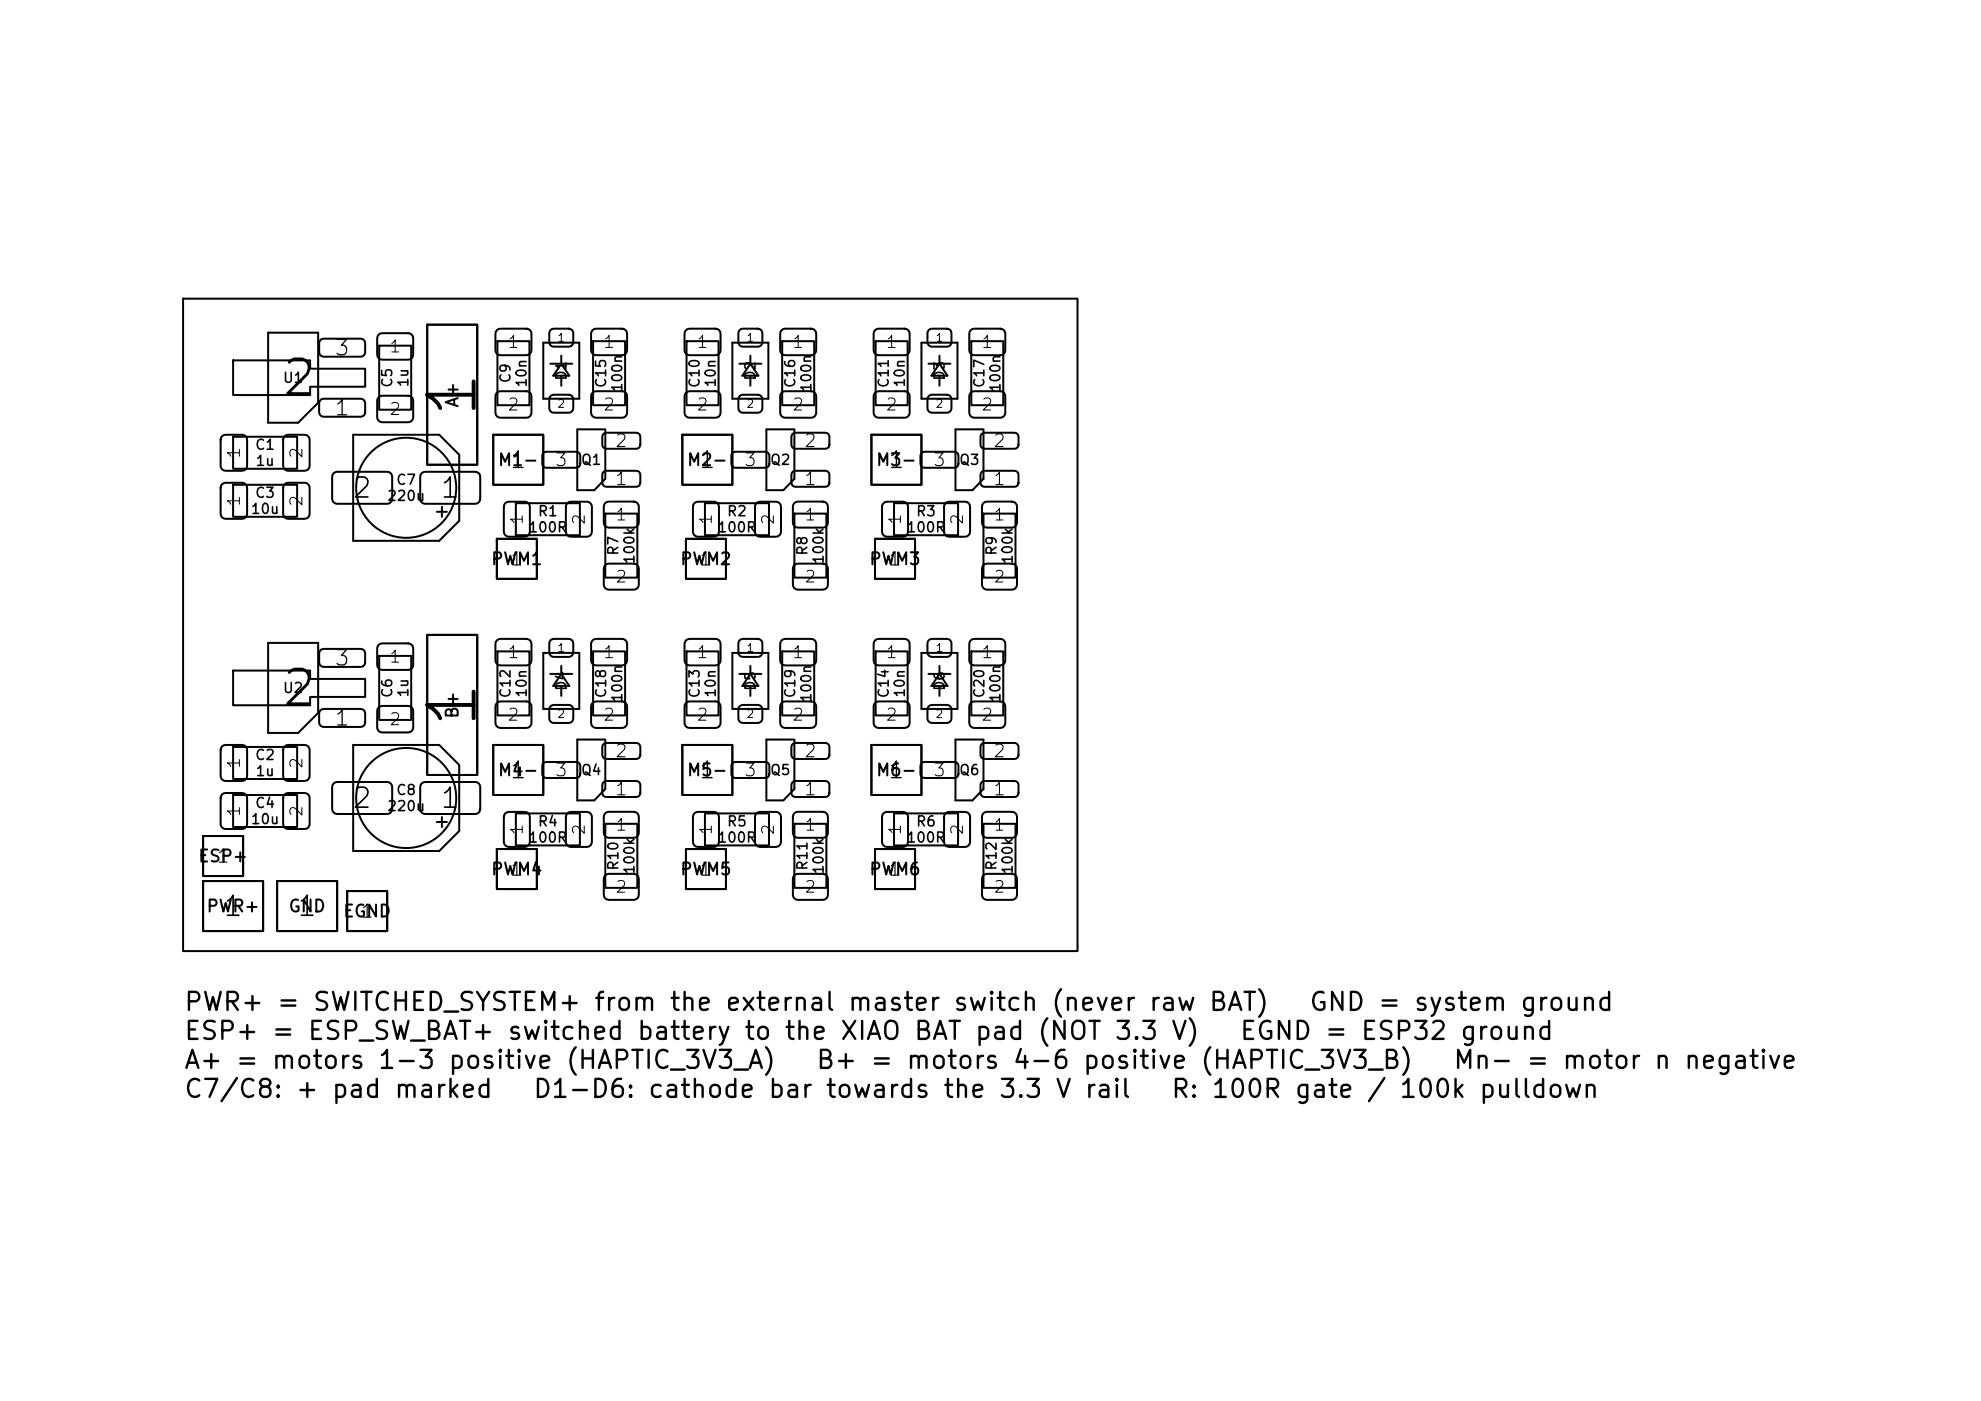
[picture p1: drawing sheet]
<svg xmlns="http://www.w3.org/2000/svg" width="297mm" height="210mm" viewBox="0 0 297 210" stroke-linecap="round" stroke-linejoin="round" font-family="sans-serif">
<defs><g id="words">
<g font-size="7">
<text x="73.1" y="63.2" transform="rotate(-90 73.1 63.2)">1</text>
<text x="73.1" y="109.7" transform="rotate(-90 73.1 109.7)">1</text>
</g>
<g font-size="5.2">
<text x="41.9" y="60.6">2</text>
<text x="41.9" y="107.1">2</text>
</g>
<g font-size="3">
<text x="52.6" y="75.4">2</text>
<text x="65.8" y="75.4">1</text>
<text x="52.6" y="121.9">2</text>
<text x="65.8" y="121.9">1</text>
<text x="33.2" y="138.1">1</text>
<text x="44.3" y="138.1">1</text>
</g>
<g font-size="2.7">
<text x="27.4" y="152.2">PWR+ = SWITCHED_SYSTEM+ from the external master switch (never raw BAT)</text>
<text x="196.1" y="152.2">GND = system ground</text>
<text x="27.4" y="156.5">ESP+ = ESP_SW_BAT+ switched battery to the XIAO BAT pad (NOT 3.3 V)</text>
<text x="27.4" y="160.9">A+ = motors 1-3 positive (HAPTIC_3V3_A)</text>
<text x="122.2" y="160.9">B+ = motors 4-6 positive (HAPTIC_3V3_B)</text>
<text x="185.7" y="156.5">EGND = ESP32 ground</text>
<text x="217.7" y="160.9">Mn- = motor n negative</text>
<text x="27.4" y="165.2">C7/C8: + pad marked</text>
<text x="79.7" y="165.2">D1-D6: cathode bar towards the 3.3 V rail</text>
<text x="175.4" y="165.2">R: 100R gate / 100k pulldown</text>
</g>
<g font-size="2.5">
<text x="76.3" y="70.8">1</text>
<text x="104.6" y="70.8">1</text>
<text x="133" y="70.8">1</text>
<text x="76.3" y="117.3">1</text>
<text x="104.6" y="117.3">1</text>
<text x="133" y="117.3">1</text>
</g>
<g font-size="2.3">
<text x="50" y="53.9">3</text>
<text x="50" y="62.9">1</text>
<text x="50" y="100.4">3</text>
<text x="50" y="109.4">1</text>
</g>
<g font-size="2">
<text x="76.3" y="85.3">1</text>
<text x="104.7" y="85.3">1</text>
<text x="133" y="85.3">1</text>
<text x="32.3" y="129.8">1</text>
<text x="76.3" y="131.8">1</text>
<text x="104.7" y="131.8">1</text>
<text x="133" y="131.8">1</text>
<text x="53.9" y="138.1">1</text>
</g>
<g font-size="1.9">
<text x="83.1" y="70.4">3</text>
<text x="92.1" y="67.5">2</text>
<text x="111.4" y="70.4">3</text>
<text x="120.4" y="67.5">2</text>
<text x="139.8" y="70.4">3</text>
<text x="148.8" y="67.5">2</text>
<text x="92.1" y="73.2">1</text>
<text x="120.4" y="73.2">1</text>
<text x="148.8" y="73.2">1</text>
<text x="83.1" y="116.9">3</text>
<text x="92.1" y="119.7">1</text>
<text x="92.1" y="114">2</text>
<text x="111.4" y="116.9">3</text>
<text x="120.4" y="119.7">1</text>
<text x="120.4" y="114">2</text>
<text x="139.8" y="116.9">3</text>
<text x="148.8" y="119.7">1</text>
<text x="148.8" y="114">2</text>
</g>
<g font-size="1.8">
<text x="58.2" y="53.3">1</text>
<text x="75.9" y="52.6">1</text>
<text x="90.3" y="52.6">1</text>
<text x="104.3" y="52.6">1</text>
<text x="118.6" y="52.6">1</text>
<text x="132.6" y="52.6">1</text>
<text x="147" y="52.6">1</text>
<text x="58.2" y="62.7">2</text>
<text x="69.2" y="61.2" transform="rotate(-90 69.2 61.2)">A+</text>
<text x="75.9" y="62">2</text>
<text x="90.3" y="62">2</text>
<text x="104.3" y="62">2</text>
<text x="118.6" y="62">2</text>
<text x="132.6" y="62">2</text>
<text x="147" y="62">2</text>
<text x="36.4" y="68.9" transform="rotate(-90 36.4 68.9)">1</text>
<text x="45.8" y="68.9" transform="rotate(-90 45.8 68.9)">2</text>
<text x="74.5" y="70.3">M1-</text>
<text x="102.9" y="70.3">M2-</text>
<text x="131.2" y="70.3">M3-</text>
<text x="36.4" y="76.1" transform="rotate(-90 36.4 76.1)">1</text>
<text x="45.8" y="76.1" transform="rotate(-90 45.8 76.1)">2</text>
<text x="73.5" y="85.1">PWM1</text>
<text x="101.8" y="85.1">PWM2</text>
<text x="130.2" y="85.1">PWM3</text>
<text x="58.2" y="99.8">1</text>
<text x="75.9" y="99.1">1</text>
<text x="90.3" y="99.1">1</text>
<text x="104.3" y="99.1">1</text>
<text x="118.6" y="99.1">1</text>
<text x="132.6" y="99.1">1</text>
<text x="147" y="99.1">1</text>
<text x="69.2" y="107.9" transform="rotate(-90 69.2 107.9)">B+</text>
<text x="58.2" y="109.2">2</text>
<text x="75.9" y="108.5">2</text>
<text x="90.3" y="108.5">2</text>
<text x="104.3" y="108.5">2</text>
<text x="118.6" y="108.5">2</text>
<text x="132.6" y="108.5">2</text>
<text x="147" y="108.5">2</text>
<text x="36.4" y="115.4" transform="rotate(-90 36.4 115.4)">1</text>
<text x="45.8" y="115.4" transform="rotate(-90 45.8 115.4)">2</text>
<text x="74.5" y="116.8">M4-</text>
<text x="102.9" y="116.8">M5-</text>
<text x="131.2" y="116.8">M6-</text>
<text x="36.4" y="122.6" transform="rotate(-90 36.4 122.6)">1</text>
<text x="45.8" y="122.6" transform="rotate(-90 45.8 122.6)">2</text>
<text x="29.6" y="129.7">ESP+</text>
<text x="73.5" y="131.6">PWM4</text>
<text x="101.8" y="131.6">PWM5</text>
<text x="130.2" y="131.6">PWM6</text>
<text x="30.8" y="137.2">PWR+</text>
<text x="43.1" y="137.2">GND</text>
<text x="51.3" y="137.9">EGND</text>
</g>
<g font-size="1.7">
<text x="78.8" y="78.8" transform="rotate(-90 78.8 78.8)">1</text>
<text x="88.1" y="78.8" transform="rotate(-90 88.1 78.8)">2</text>
<text x="92.1" y="78.5">1</text>
<text x="107.2" y="78.8" transform="rotate(-90 107.2 78.8)">1</text>
<text x="116.5" y="78.8" transform="rotate(-90 116.5 78.8)">2</text>
<text x="120.5" y="78.5">1</text>
<text x="135.5" y="78.8" transform="rotate(-90 135.5 78.8)">1</text>
<text x="144.8" y="78.8" transform="rotate(-90 144.8 78.8)">2</text>
<text x="148.8" y="78.5">1</text>
<text x="92.1" y="87.8">2</text>
<text x="120.5" y="87.8">2</text>
<text x="148.8" y="87.8">2</text>
<text x="78.8" y="125.3" transform="rotate(-90 78.8 125.3)">1</text>
<text x="88.1" y="125.3" transform="rotate(-90 88.1 125.3)">2</text>
<text x="92.1" y="125">1</text>
<text x="107.2" y="125.3" transform="rotate(-90 107.2 125.3)">1</text>
<text x="116.5" y="125.3" transform="rotate(-90 116.5 125.3)">2</text>
<text x="120.5" y="125">1</text>
<text x="135.5" y="125.3" transform="rotate(-90 135.5 125.3)">1</text>
<text x="144.8" y="125.3" transform="rotate(-90 144.8 125.3)">2</text>
<text x="148.8" y="125">1</text>
<text x="92.1" y="134.3">2</text>
<text x="120.5" y="134.3">2</text>
<text x="148.8" y="134.3">2</text>
</g>
<g font-size="1.5">
<text x="42.3" y="57.8">U1</text>
<text x="59.2" y="58.2" transform="rotate(-90 59.2 58.2)">C5</text>
<text x="61.6" y="58.2" transform="rotate(-90 61.6 58.2)">1u</text>
<text x="76.9" y="57.6" transform="rotate(-90 76.9 57.6)">C9</text>
<text x="79.3" y="58.2" transform="rotate(-90 79.3 58.2)">10n</text>
<text x="85.3" y="57.2" transform="rotate(-90 85.3 57.2)">D1</text>
<text x="91.2" y="58.3" transform="rotate(-90 91.2 58.3)">C15</text>
<text x="93.7" y="58.9" transform="rotate(-90 93.7 58.9)">100n</text>
<text x="105.3" y="58.3" transform="rotate(-90 105.3 58.3)">C10</text>
<text x="107.7" y="58.2" transform="rotate(-90 107.7 58.2)">10n</text>
<text x="113.6" y="57.2" transform="rotate(-90 113.6 57.2)">D2</text>
<text x="119.6" y="58.3" transform="rotate(-90 119.6 58.3)">C16</text>
<text x="122" y="58.9" transform="rotate(-90 122 58.9)">100n</text>
<text x="133.6" y="58.3" transform="rotate(-90 133.6 58.3)">C11</text>
<text x="136" y="58.2" transform="rotate(-90 136 58.2)">10n</text>
<text x="142" y="57.2" transform="rotate(-90 142 57.2)">D3</text>
<text x="147.9" y="58.3" transform="rotate(-90 147.9 58.3)">C17</text>
<text x="150.4" y="58.9" transform="rotate(-90 150.4 58.9)">100n</text>
<text x="38.1" y="67.8">C1</text>
<text x="38.2" y="70.2">1u</text>
<text x="87" y="70.1">Q1</text>
<text x="115.3" y="70.1">Q2</text>
<text x="143.7" y="70.1">Q3</text>
<text x="37.5" y="77.4">10u</text>
<text x="38.1" y="75">C3</text>
<text x="57.9" y="75.5">220u</text>
<text x="59.3" y="73">C7</text>
<text x="80.5" y="77.8">R1</text>
<text x="108.9" y="77.8">R2</text>
<text x="137.2" y="77.8">R3</text>
<text x="79.1" y="80.2">100R</text>
<text x="93.1" y="83.4" transform="rotate(-90 93.1 83.4)">R7</text>
<text x="107.4" y="80.2">100R</text>
<text x="121.4" y="83.4" transform="rotate(-90 121.4 83.4)">R8</text>
<text x="135.8" y="80.2">100R</text>
<text x="149.8" y="83.4" transform="rotate(-90 149.8 83.4)">R9</text>
<text x="95.5" y="84.7" transform="rotate(-90 95.5 84.7)">100k</text>
<text x="123.8" y="84.7" transform="rotate(-90 123.8 84.7)">100k</text>
<text x="152.2" y="84.7" transform="rotate(-90 152.2 84.7)">100k</text>
<text x="42.3" y="104.3">U2</text>
<text x="59.2" y="104.7" transform="rotate(-90 59.2 104.7)">C6</text>
<text x="61.6" y="104.7" transform="rotate(-90 61.6 104.7)">1u</text>
<text x="76.9" y="104.8" transform="rotate(-90 76.9 104.8)">C12</text>
<text x="79.3" y="104.7" transform="rotate(-90 79.3 104.7)">10n</text>
<text x="85.3" y="103.7" transform="rotate(-90 85.3 103.7)">D4</text>
<text x="91.2" y="104.8" transform="rotate(-90 91.2 104.8)">C18</text>
<text x="93.7" y="105.4" transform="rotate(-90 93.7 105.4)">100n</text>
<text x="105.3" y="104.8" transform="rotate(-90 105.3 104.8)">C13</text>
<text x="107.7" y="104.7" transform="rotate(-90 107.7 104.7)">10n</text>
<text x="113.6" y="103.7" transform="rotate(-90 113.6 103.7)">D5</text>
<text x="119.6" y="104.8" transform="rotate(-90 119.6 104.8)">C19</text>
<text x="122" y="105.4" transform="rotate(-90 122 105.4)">100n</text>
<text x="133.6" y="104.8" transform="rotate(-90 133.6 104.8)">C14</text>
<text x="136" y="104.7" transform="rotate(-90 136 104.7)">10n</text>
<text x="142" y="103.7" transform="rotate(-90 142 103.7)">D6</text>
<text x="147.9" y="104.8" transform="rotate(-90 147.9 104.8)">C20</text>
<text x="150.4" y="105.4" transform="rotate(-90 150.4 105.4)">100n</text>
<text x="38.1" y="114.3">C2</text>
<text x="38.2" y="116.7">1u</text>
<text x="59.3" y="119.5">C8</text>
<text x="87" y="116.6">Q4</text>
<text x="115.3" y="116.6">Q5</text>
<text x="143.7" y="116.6">Q6</text>
<text x="37.5" y="123.9">10u</text>
<text x="38.1" y="121.5">C4</text>
<text x="57.9" y="122">220u</text>
<text x="80.5" y="124.3">R4</text>
<text x="108.9" y="124.3">R5</text>
<text x="137.2" y="124.3">R6</text>
<text x="79.1" y="126.7">100R</text>
<text x="93.1" y="130.6" transform="rotate(-90 93.1 130.6)">R10</text>
<text x="95.5" y="131.2" transform="rotate(-90 95.5 131.2)">100k</text>
<text x="107.4" y="126.7">100R</text>
<text x="121.4" y="130.6" transform="rotate(-90 121.4 130.6)">R11</text>
<text x="123.8" y="131.2" transform="rotate(-90 123.8 131.2)">100k</text>
<text x="135.8" y="126.7">100R</text>
<text x="149.8" y="130.6" transform="rotate(-90 149.8 130.6)">R12</text>
<text x="152.2" y="131.2" transform="rotate(-90 152.2 131.2)">100k</text>
</g>
<g font-size="1.2">
<text x="83.5" y="51.5">1</text>
<text x="111.8" y="51.5">1</text>
<text x="140.2" y="51.5">1</text>
<text x="83.5" y="61.4">2</text>
<text x="111.8" y="61.4">2</text>
<text x="140.2" y="61.4">2</text>
<text x="83.5" y="98">1</text>
<text x="111.8" y="98">1</text>
<text x="140.2" y="98">1</text>
<text x="83.5" y="107.9">2</text>
<text x="111.8" y="107.9">2</text>
<text x="140.2" y="107.9">2</text>
</g>
</g></defs>
<g fill="none" stroke="#000" stroke-width=".3">
<path d="M27.4 44.8h134.1v97.8h-134.1zM34.9 54h11.6v1.3h8.2v2.7h-8.2v1.2h-11.6zM40.2 49.9h7.5v10.5l-3 3h-4.5zM48 60l.5-.2h5.6a.68 .68 0 0 1 .6 .6v1.4a.67 .67 0 0 1-.6 .7h-5.6a.67 .67 0 0 1-.7-.7v-1.4zM48 51l.5-.2h5.6a.68 .68 0 0 1 .6 .6v1.4a.67 .67 0 0 1-.6 .7h-5.6a.67 .67 0 0 1-.7-.7v-1.4zM56.8 50.2l.5-.3h3.9a.75 .75 0 0 1 .7 .8v2.5a.75 .75 0 0 1-.7 .7h-3.9a.75 .75 0 0 1-.8-.7v-2.5zM56.8 59.5l.5-.2h3.9a.75 .75 0 0 1 .7 .8v2.4a.75 .75 0 0 1-.7 .8h-3.9a.75 .75 0 0 1-.8-.8v-2.4zM56.8 51.8h4.8v9.6h-4.8zM64 48.7h7.5v21h-7.5zM74.5 49.5l.5-.2h3.9a.75 .75 0 0 1 .8 .7v2.5a.75 .75 0 0 1-.8 .7h-3.9a.75 .75 0 0 1-.7-.7v-2.5zM74.5 58.9l.5-.3h3.9a.75 .75 0 0 1 .8 .8v2.5a.75 .75 0 0 1-.8 .7h-3.9a.75 .75 0 0 1-.7-.7v-2.5zM74.6 51.1h4.8v9.6h-4.8z"/>
<path d="M81.4 51.4h5.4v8.4h-5.4zM82.5 54.5h3.3M82.5 49.5l.5-.2h2.3a.68 .68 0 0 1 .6 .6v1.4a.68 .68 0 0 1-.6 .7h-2.3a.68 .68 0 0 1-.7-.7v-1.4zM82.5 59.4l.5-.2h2.3a.68 .68 0 0 1 .6 .6v1.4a.68 .68 0 0 1-.6 .7h-2.3a.68 .68 0 0 1-.7-.7v-1.4zM84.1 54.5l1.2 1.8h-2.4zM84.1 53.3v1.2M84.1 56.3v1.5M88.8 49.5l.6-.2h3.9a.75 .75 0 0 1 .7 .7v2.5a.75 .75 0 0 1-.7 .7h-3.9a.75 .75 0 0 1-.8-.7v-2.5zM88.8 58.9l.6-.3h3.9a.75 .75 0 0 1 .7 .8v2.5a.75 .75 0 0 1-.7 .7h-3.9a.75 .75 0 0 1-.8-.7v-2.5zM88.9 51.1h4.8v9.6h-4.8zM102.8 49.5l.6-.2h3.9a.75 .75 0 0 1 .7 .7v2.5a.75 .75 0 0 1-.7 .7h-3.9a.75 .75 0 0 1-.8-.7v-2.5zM102.8 58.9l.6-.3h3.9a.75 .75 0 0 1 .7 .8v2.5a.75 .75 0 0 1-.7 .7h-3.9a.75 .75 0 0 1-.8-.7v-2.5z"/>
<path d="M102.9 51.1h4.8v9.6h-4.8zM109.8 51.4h5.4v8.4h-5.4zM110.8 54.5h3.3M110.9 49.5l.5-.2h2.2a.67 .67 0 0 1 .7 .6v1.4a.68 .68 0 0 1-.7 .7h-2.2a.68 .68 0 0 1-.7-.7v-1.4zM110.9 59.4l.5-.2h2.2a.68 .68 0 0 1 .7 .6v1.4a.67 .67 0 0 1-.7 .7h-2.2a.67 .67 0 0 1-.7-.7v-1.4zM112.5 54.5l1.2 1.8h-2.4zM112.5 53.3v1.2M112.5 56.3v1.5M117.2 49.5l.5-.2h3.9a.75 .75 0 0 1 .8 .7v2.5a.75 .75 0 0 1-.8 .7h-3.9a.75 .75 0 0 1-.7-.7v-2.5zM117.2 58.9l.5-.3h3.9a.75 .75 0 0 1 .8 .8v2.5a.75 .75 0 0 1-.8 .7h-3.9a.75 .75 0 0 1-.7-.7v-2.5zM117.3 51.1h4.8v9.6h-4.8zM131.2 49.5l.5-.2h3.9a.75 .75 0 0 1 .8 .7v2.5a.75 .75 0 0 1-.8 .7h-3.9a.75 .75 0 0 1-.7-.7v-2.5z"/>
<path d="M131.2 58.9l.5-.3h3.9a.75 .75 0 0 1 .8 .8v2.5a.75 .75 0 0 1-.8 .7h-3.9a.75 .75 0 0 1-.7-.7v-2.5zM131.3 51.1h4.8v9.6h-4.8zM138.1 51.4h5.4v8.4h-5.4zM139.2 54.5h3.3M139.2 49.5l.5-.2h2.3a.67 .67 0 0 1 .6 .6v1.4a.68 .68 0 0 1-.6 .7h-2.3a.68 .68 0 0 1-.7-.7v-1.4zM139.2 59.4l.5-.2h2.3a.68 .68 0 0 1 .6 .6v1.4a.67 .67 0 0 1-.6 .7h-2.3a.67 .67 0 0 1-.7-.7v-1.4zM140.8 53.3v1.2M140.8 56.3v1.5M140.8 54.5l1.2 1.8h-2.4zM145.5 49.5l.6-.2h3.9a.75 .75 0 0 1 .7 .7v2.5a.75 .75 0 0 1-.7 .7h-3.9a.75 .75 0 0 1-.8-.7v-2.5zM145.5 58.9l.6-.3h3.9a.75 .75 0 0 1 .7 .8v2.5a.75 .75 0 0 1-.7 .7h-3.9a.75 .75 0 0 1-.8-.7v-2.5zM145.6 51.1h4.8v9.6h-4.8z"/>
<path d="M33.3 65.4l.5-.2h2.5a.75 .75 0 0 1 .7 .7v3.9a.75 .75 0 0 1-.7 .8h-2.5a.75 .75 0 0 1-.7-.8v-3.9zM33.3 72.6l.5-.2h2.5a.75 .75 0 0 1 .7 .7v3.9a.75 .75 0 0 1-.7 .8h-2.5a.75 .75 0 0 1-.7-.8v-3.9zM34.9 65.5h9.6v4.8h-9.6zM34.9 72.7h9.6v4.8h-9.6zM42.7 65.4l.5-.2h2.5a.75 .75 0 0 1 .7 .7v3.9a.75 .75 0 0 1-.7 .8h-2.5a.75 .75 0 0 1-.8-.8v-3.9zM42.7 72.6l.5-.2h2.5a.75 .75 0 0 1 .7 .7v3.9a.75 .75 0 0 1-.7 .8h-2.5a.75 .75 0 0 1-.8-.8v-3.9zM50 70.9l.5-.2h7.5a.75 .75 0 0 1 .8 .8v3.3a.75 .75 0 0 1-.8 .7h-7.5a.75 .75 0 0 1-.7-.7v-3.3zM52.9 65.2h12.9l3 3v9.9l-3 3h-12.9zM63.2 70.9l.5-.2h7.5a.75 .75 0 0 1 .8 .8v3.3a.75 .75 0 0 1-.8 .7h-7.5a.75 .75 0 0 1-.7-.7v-3.3zM65.5 76.7h1.5M66.3 76v1.5M73.9 65.2h7.5v7.5h-7.5z"/>
<path d="M75.8 75.4l.5-.2h2.4a.75 .75 0 0 1 .7 .8v3.7a.75 .75 0 0 1-.7 .8h-2.4a.75 .75 0 0 1-.8-.8v-3.7zM77.3 75.4h9.6v4.8h-9.6zM81.5 67.9l.4-.2h4.5a.6 .6 0 0 1 .6 .6v1.2a.6 .6 0 0 1-.6 .6h-4.5a.6 .6 0 0 1-.6-.6v-1.2zM85.1 75.4l.5-.2h2.4a.75 .75 0 0 1 .7 .8v3.7a.75 .75 0 0 1-.7 .8h-2.4a.75 .75 0 0 1-.8-.8v-3.7zM90.5 70.7l.4-.1h4.5a.6 .6 0 0 1 .6 .6v1.2a.6 .6 0 0 1-.6 .6h-4.5a.6 .6 0 0 1-.6-.6v-1.2zM90.5 65l.4-.1h4.5a.6 .6 0 0 1 .6 .6v1.2a.6 .6 0 0 1-.6 .6h-4.5a.6 .6 0 0 1-.6-.6v-1.2zM90.7 75.4l.6-.2h3.7a.75 .75 0 0 1 .8 .7v2.4a.75 .75 0 0 1-.8 .8h-3.7a.75 .75 0 0 1-.8-.8v-2.4zM90.7 77h4.8v9.6h-4.8zM90.7 64.4h-4.2v9.1h2.6l1.6-1.7v-7.4M102.3 65.2h7.5v7.5h-7.5zM104.1 75.4l.5-.2h2.4a.75 .75 0 0 1 .8 .8v3.7a.75 .75 0 0 1-.8 .8h-2.4a.75 .75 0 0 1-.7-.8v-3.7zM105.7 75.4h9.6v4.8h-9.6z"/>
<path d="M109.8 67.9l.4-.2h4.5a.6 .6 0 0 1 .6 .6v1.2a.6 .6 0 0 1-.6 .6h-4.5a.6 .6 0 0 1-.6-.6v-1.2zM113.4 75.4l.5-.2h2.4a.75 .75 0 0 1 .8 .8v3.7a.75 .75 0 0 1-.8 .8h-2.4a.75 .75 0 0 1-.7-.8v-3.7zM118.8 70.7l.4-.1h4.5a.6 .6 0 0 1 .6 .6v1.2a.6 .6 0 0 1-.6 .6h-4.5a.6 .6 0 0 1-.6-.6v-1.2zM118.8 65l.4-.1h4.5a.6 .6 0 0 1 .6 .6v1.2a.6 .6 0 0 1-.6 .6h-4.5a.6 .6 0 0 1-.6-.6v-1.2zM119.1 75.4l.5-.2h3.8a.75 .75 0 0 1 .7 .7v2.4a.75 .75 0 0 1-.7 .8h-3.8a.75 .75 0 0 1-.7-.8v-2.4zM119.1 64.4h-4.2v9.1h2.5l1.7-1.7v-7.4M119.1 77h4.8v9.6h-4.8zM130.6 65.2h7.5v7.5h-7.5zM132.5 75.4l.5-.2h2.4a.75 .75 0 0 1 .7 .8v3.7a.75 .75 0 0 1-.7 .8h-2.4a.75 .75 0 0 1-.8-.8v-3.7zM134 75.4h9.6v4.8h-9.6zM138.2 67.9l.4-.2h4.5a.6 .6 0 0 1 .6 .6v1.2a.6 .6 0 0 1-.6 .6h-4.5a.6 .6 0 0 1-.6-.6v-1.2zM141.8 75.4l.5-.2h2.4a.75 .75 0 0 1 .7 .8v3.7a.75 .75 0 0 1-.7 .8h-2.4a.75 .75 0 0 1-.8-.8v-3.7z"/>
<path d="M147.2 70.7l.4-.1h4.5a.6 .6 0 0 1 .6 .6v1.2a.6 .6 0 0 1-.6 .6h-4.5a.6 .6 0 0 1-.6-.6v-1.2zM147.2 65l.4-.1h4.5a.6 .6 0 0 1 .6 .6v1.2a.6 .6 0 0 1-.6 .6h-4.5a.6 .6 0 0 1-.6-.6v-1.2zM147.4 75.4l.6-.2h3.7a.75 .75 0 0 1 .8 .7v2.4a.75 .75 0 0 1-.8 .8h-3.7a.75 .75 0 0 1-.8-.8v-2.4zM147.4 64.4h-4.2v9.1h2.6l1.6-1.7v-7.4M147.4 77h4.8v9.6h-4.8zM40.2 96.4h7.5v10.5l-3 3h-4.5zM48 97.5l.5-.2h5.6a.68 .68 0 0 1 .6 .6v1.4a.67 .67 0 0 1-.6 .7h-5.6a.67 .67 0 0 1-.7-.7v-1.4zM56.8 96.7l.5-.3h3.9a.75 .75 0 0 1 .7 .8v2.5a.75 .75 0 0 1-.7 .7h-3.9a.75 .75 0 0 1-.8-.7v-2.5zM56.8 98.3h4.8v9.6h-4.8zM64 95.2h7.5v21h-7.5zM74.5 80.8h6v6h-6zM74.5 96l.5-.2h3.9a.75 .75 0 0 1 .8 .7v2.5a.75 .75 0 0 1-.8 .7h-3.9a.75 .75 0 0 1-.7-.7v-2.5z"/>
<path d="M74.6 97.6h4.8v9.6h-4.8zM81.4 97.9h5.4v8.4h-5.4zM82.5 96l.5-.2h2.3a.68 .68 0 0 1 .6 .6v1.4a.68 .68 0 0 1-.6 .7h-2.3a.68 .68 0 0 1-.7-.7v-1.4zM84.1 99.8v1.2M88.8 96l.6-.2h3.9a.75 .75 0 0 1 .7 .7v2.5a.75 .75 0 0 1-.7 .7h-3.9a.75 .75 0 0 1-.8-.7v-2.5zM88.9 97.6h4.8v9.6h-4.8zM90.7 84.7l.6-.2h3.7a.75 .75 0 0 1 .8 .7v2.4a.75 .75 0 0 1-.8 .8h-3.7a.75 .75 0 0 1-.8-.8v-2.4zM102.8 80.8h6v6h-6zM102.8 96l.6-.2h3.9a.75 .75 0 0 1 .7 .7v2.5a.75 .75 0 0 1-.7 .7h-3.9a.75 .75 0 0 1-.8-.7v-2.5zM102.9 97.6h4.8v9.6h-4.8zM109.8 97.9h5.4v8.4h-5.4zM110.9 96l.5-.2h2.2a.67 .67 0 0 1 .7 .6v1.4a.68 .68 0 0 1-.7 .7h-2.2a.68 .68 0 0 1-.7-.7v-1.4z"/>
<path d="M112.5 99.8v1.2M117.2 96l.5-.2h3.9a.75 .75 0 0 1 .8 .7v2.5a.75 .75 0 0 1-.8 .7h-3.9a.75 .75 0 0 1-.7-.7v-2.5zM117.3 97.6h4.8v9.6h-4.8zM119.1 84.7l.5-.2h3.8a.75 .75 0 0 1 .7 .7v2.4a.75 .75 0 0 1-.7 .8h-3.8a.75 .75 0 0 1-.7-.8v-2.4zM131.2 80.8h6v6h-6zM131.2 96l.5-.2h3.9a.75 .75 0 0 1 .8 .7v2.5a.75 .75 0 0 1-.8 .7h-3.9a.75 .75 0 0 1-.7-.7v-2.5zM131.3 97.6h4.8v9.6h-4.8zM138.1 97.9h5.4v8.4h-5.4zM139.2 96l.5-.2h2.3a.67 .67 0 0 1 .6 .6v1.4a.68 .68 0 0 1-.6 .7h-2.3a.68 .68 0 0 1-.7-.7v-1.4zM140.8 99.8v1.2M145.5 96l.6-.2h3.9a.75 .75 0 0 1 .7 .7v2.5a.75 .75 0 0 1-.7 .7h-3.9a.75 .75 0 0 1-.8-.7v-2.5zM145.6 97.6h4.8v9.6h-4.8z"/>
<path d="M147.4 84.7l.6-.2h3.7a.75 .75 0 0 1 .8 .7v2.4a.75 .75 0 0 1-.8 .8h-3.7a.75 .75 0 0 1-.8-.8v-2.4zM33.3 111.9l.5-.2h2.5a.75 .75 0 0 1 .7 .7v3.9a.75 .75 0 0 1-.7 .8h-2.5a.75 .75 0 0 1-.7-.8v-3.9zM33.3 119.1l.5-.2h2.5a.75 .75 0 0 1 .7 .7v3.9a.75 .75 0 0 1-.7 .8h-2.5a.75 .75 0 0 1-.7-.8v-3.9zM34.9 112h9.6v4.8h-9.6zM34.9 119.2h9.6v4.8h-9.6zM34.9 100.5h11.6v1.3h8.2v2.7h-8.2v1.2h-11.6zM42.7 111.9l.5-.2h2.5a.75 .75 0 0 1 .7 .7v3.9a.75 .75 0 0 1-.7 .8h-2.5a.75 .75 0 0 1-.8-.8v-3.9zM42.7 119.1l.5-.2h2.5a.75 .75 0 0 1 .7 .7v3.9a.75 .75 0 0 1-.7 .8h-2.5a.75 .75 0 0 1-.8-.8v-3.9zM48 106.5l.5-.2h5.6a.68 .68 0 0 1 .6 .6v1.4a.67 .67 0 0 1-.6 .7h-5.6a.67 .67 0 0 1-.7-.7v-1.4zM50 117.4l.5-.2h7.5a.75 .75 0 0 1 .8 .8v3.3a.75 .75 0 0 1-.8 .7h-7.5a.75 .75 0 0 1-.7-.7v-3.3zM52.9 111.7h12.9l3 3v9.9l-3 3h-12.9zM56.8 106l.5-.2h3.9a.75 .75 0 0 1 .7 .8v2.4a.75 .75 0 0 1-.7 .8h-3.9a.75 .75 0 0 1-.8-.8v-2.4z"/>
<path d="M63.2 117.4l.5-.2h7.5a.75 .75 0 0 1 .8 .8v3.3a.75 .75 0 0 1-.8 .7h-7.5a.75 .75 0 0 1-.7-.7v-3.3zM73.9 111.7h7.5v7.5h-7.5zM74.5 105.4l.5-.3h3.9a.75 .75 0 0 1 .8 .8v2.5a.75 .75 0 0 1-.8 .7h-3.9a.75 .75 0 0 1-.7-.7v-2.5zM81.5 114.4l.4-.2h4.5a.6 .6 0 0 1 .6 .6v1.2a.6 .6 0 0 1-.6 .6h-4.5a.6 .6 0 0 1-.6-.6v-1.2zM82.5 101h3.3M82.5 105.9l.5-.2h2.3a.68 .68 0 0 1 .6 .6v1.4a.68 .68 0 0 1-.6 .7h-2.3a.68 .68 0 0 1-.7-.7v-1.4zM84.1 101l1.2 1.8h-2.4zM84.1 102.8v1.5M88.8 105.4l.6-.3h3.9a.75 .75 0 0 1 .7 .8v2.5a.75 .75 0 0 1-.7 .7h-3.9a.75 .75 0 0 1-.8-.7v-2.5zM90.5 117.2l.4-.1h4.5a.6 .6 0 0 1 .6 .6v1.2a.6 .6 0 0 1-.6 .6h-4.5a.6 .6 0 0 1-.6-.6v-1.2zM90.5 111.5l.4-.1h4.5a.6 .6 0 0 1 .6 .6v1.2a.6 .6 0 0 1-.6 .6h-4.5a.6 .6 0 0 1-.6-.6v-1.2zM90.7 110.9h-4.2v9.1h2.6l1.6-1.7v-7.4"/>
<path d="M102.3 111.7h7.5v7.5h-7.5zM102.8 105.4l.6-.3h3.9a.75 .75 0 0 1 .7 .8v2.5a.75 .75 0 0 1-.7 .7h-3.9a.75 .75 0 0 1-.8-.7v-2.5zM109.8 114.4l.4-.2h4.5a.6 .6 0 0 1 .6 .6v1.2a.6 .6 0 0 1-.6 .6h-4.5a.6 .6 0 0 1-.6-.6v-1.2zM110.8 101h3.3M110.9 105.9l.5-.2h2.2a.67 .67 0 0 1 .7 .6v1.4a.67 .67 0 0 1-.7 .7h-2.2a.67 .67 0 0 1-.7-.7v-1.4zM112.5 101l1.2 1.8h-2.4zM112.5 102.8v1.5M117.2 105.4l.5-.3h3.9a.75 .75 0 0 1 .8 .8v2.5a.75 .75 0 0 1-.8 .7h-3.9a.75 .75 0 0 1-.7-.7v-2.5zM118.8 117.2l.4-.1h4.5a.6 .6 0 0 1 .6 .6v1.2a.6 .6 0 0 1-.6 .6h-4.5a.6 .6 0 0 1-.6-.6v-1.2zM118.8 111.5l.4-.1h4.5a.6 .6 0 0 1 .6 .6v1.2a.6 .6 0 0 1-.6 .6h-4.5a.6 .6 0 0 1-.6-.6v-1.2zM119.1 110.9h-4.2v9.1h2.5l1.7-1.7v-7.4M130.6 111.7h7.5v7.5h-7.5z"/>
<path d="M131.2 105.4l.5-.3h3.9a.75 .75 0 0 1 .8 .8v2.5a.75 .75 0 0 1-.8 .7h-3.9a.75 .75 0 0 1-.7-.7v-2.5zM138.2 114.4l.4-.2h4.5a.6 .6 0 0 1 .6 .6v1.2a.6 .6 0 0 1-.6 .6h-4.5a.6 .6 0 0 1-.6-.6v-1.2zM139.2 101h3.3M139.2 105.9l.5-.2h2.3a.67 .67 0 0 1 .6 .6v1.4a.67 .67 0 0 1-.6 .7h-2.3a.67 .67 0 0 1-.7-.7v-1.4zM140.8 101l1.2 1.8h-2.4zM140.8 102.8v1.5M145.5 105.4l.6-.3h3.9a.75 .75 0 0 1 .7 .8v2.5a.75 .75 0 0 1-.7 .7h-3.9a.75 .75 0 0 1-.8-.7v-2.5zM147.2 117.2l.4-.1h4.5a.6 .6 0 0 1 .6 .6v1.2a.6 .6 0 0 1-.6 .6h-4.5a.6 .6 0 0 1-.6-.6v-1.2zM147.2 111.5l.4-.1h4.5a.6 .6 0 0 1 .6 .6v1.2a.6 .6 0 0 1-.6 .6h-4.5a.6 .6 0 0 1-.6-.6v-1.2zM147.4 110.9h-4.2v9.1h2.6l1.6-1.7v-7.4M30.4 125.3h6v6h-6zM30.4 132.1h9v7.5h-9z"/>
<path d="M41.5 132.1h9v7.5h-9zM52 133.6h6v6h-6zM65.5 123.2h1.5M66.3 122.5v1.5M74.5 127.3h6v6h-6zM75.8 121.9l.5-.2h2.4a.75 .75 0 0 1 .7 .8v3.7a.75 .75 0 0 1-.7 .8h-2.4a.75 .75 0 0 1-.8-.8v-3.7zM77.3 121.9h9.6v4.8h-9.6zM85.1 121.9l.5-.2h2.4a.75 .75 0 0 1 .7 .8v3.7a.75 .75 0 0 1-.7 .8h-2.4a.75 .75 0 0 1-.8-.8v-3.7zM90.7 121.9l.6-.2h3.7a.75 .75 0 0 1 .8 .7v2.4a.75 .75 0 0 1-.8 .8h-3.7a.75 .75 0 0 1-.8-.8v-2.4zM90.7 131.2l.6-.2h3.7a.75 .75 0 0 1 .8 .7v2.4a.75 .75 0 0 1-.8 .8h-3.7a.75 .75 0 0 1-.8-.8v-2.4zM90.7 123.5h4.8v9.6h-4.8zM102.8 127.3h6v6h-6z"/>
<path d="M104.1 121.9l.5-.2h2.4a.75 .75 0 0 1 .8 .8v3.7a.75 .75 0 0 1-.8 .8h-2.4a.75 .75 0 0 1-.7-.8v-3.7zM105.7 121.9h9.6v4.8h-9.6zM113.4 121.9l.5-.2h2.4a.75 .75 0 0 1 .8 .8v3.7a.75 .75 0 0 1-.8 .8h-2.4a.75 .75 0 0 1-.7-.8v-3.7zM119.1 121.9l.5-.2h3.8a.75 .75 0 0 1 .7 .7v2.4a.75 .75 0 0 1-.7 .8h-3.8a.75 .75 0 0 1-.7-.8v-2.4zM119.1 131.2l.5-.2h3.8a.75 .75 0 0 1 .7 .7v2.4a.75 .75 0 0 1-.7 .8h-3.8a.75 .75 0 0 1-.7-.8v-2.4zM119.1 123.5h4.8v9.6h-4.8zM131.2 127.3h6v6h-6zM132.5 121.9l.5-.2h2.4a.75 .75 0 0 1 .7 .8v3.7a.75 .75 0 0 1-.7 .8h-2.4a.75 .75 0 0 1-.8-.8v-3.7zM134 121.9h9.6v4.8h-9.6zM141.8 121.9l.5-.2h2.4a.75 .75 0 0 1 .7 .8v3.7a.75 .75 0 0 1-.7 .8h-2.4a.75 .75 0 0 1-.8-.8v-3.7zM147.4 121.9l.6-.2h3.7a.75 .75 0 0 1 .8 .7v2.4a.75 .75 0 0 1-.8 .8h-3.7a.75 .75 0 0 1-.8-.8v-2.4zM147.4 131.2l.6-.2h3.7a.75 .75 0 0 1 .8 .7v2.4a.75 .75 0 0 1-.8 .8h-3.7a.75 .75 0 0 1-.8-.8v-2.4z"/>
<path d="M147.4 123.5h4.8v9.6h-4.8z"/>
<circle cx="60.9" cy="73.1" r="7.5"/>
<circle cx="60.9" cy="119.6" r="7.5"/>
</g>
<use href="#words"/>
</svg>
